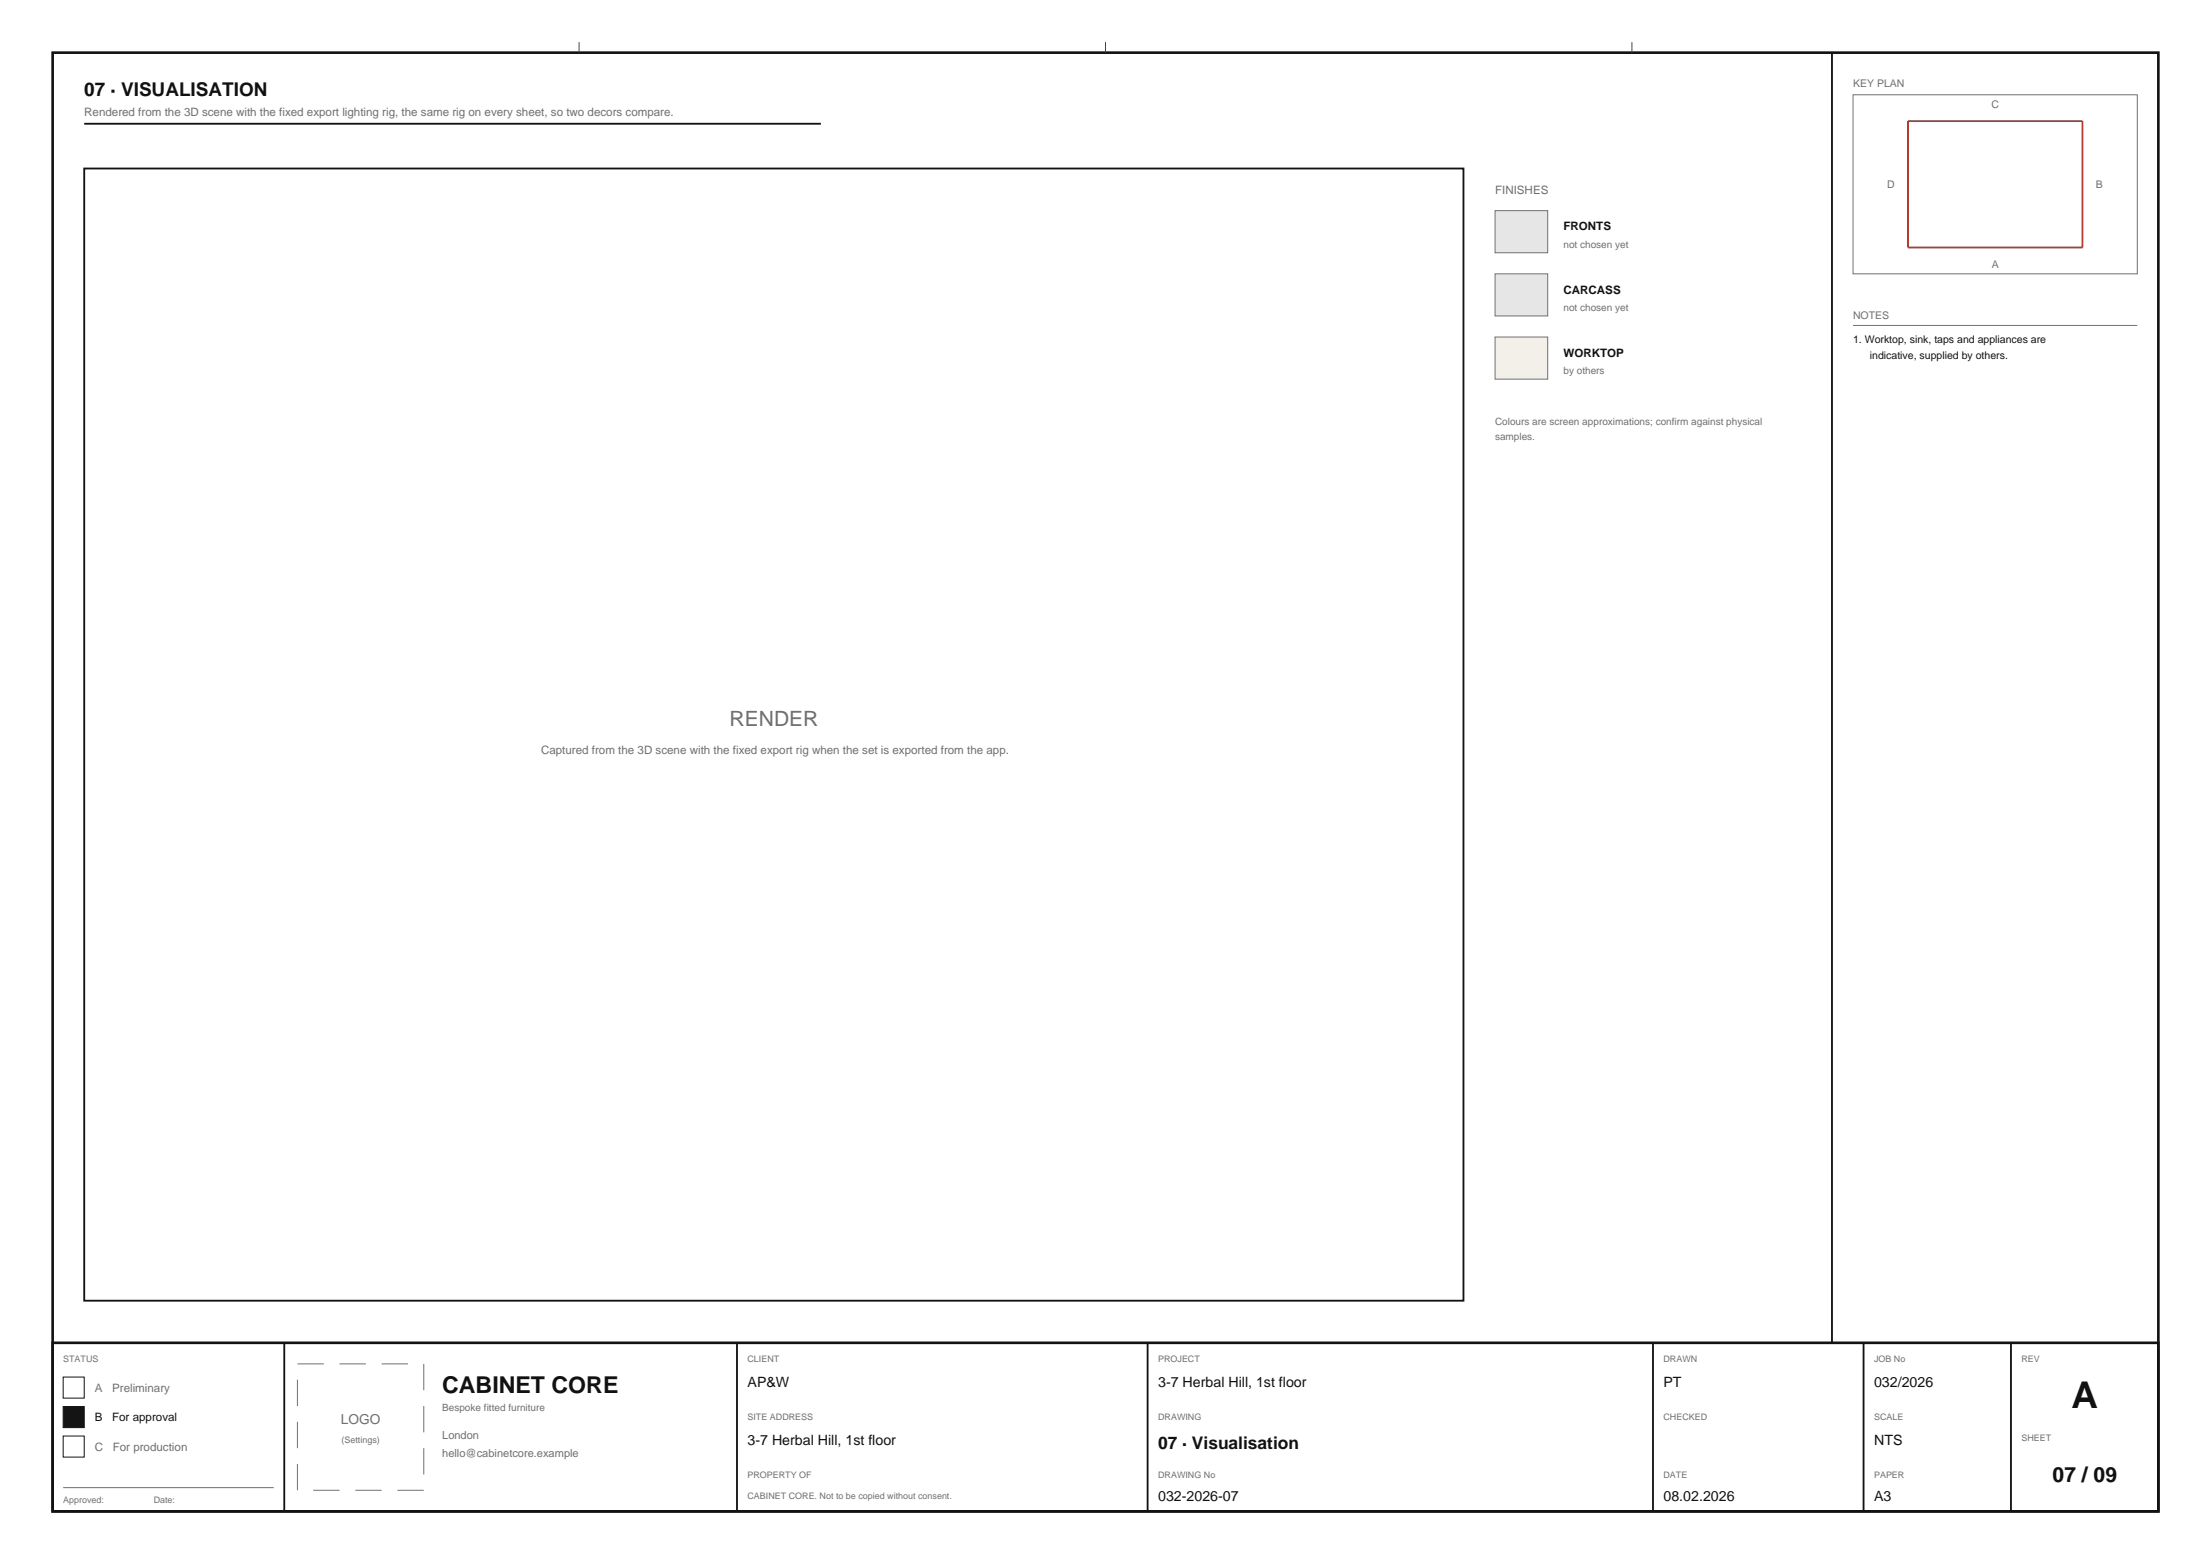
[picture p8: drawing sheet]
<svg xmlns="http://www.w3.org/2000/svg" width="420mm" height="297mm" viewBox="0 0 420 297" stroke-linecap="round" stroke-linejoin="round" font-family="sans-serif">
<defs><g id="words">
<text font-size="7" fill="#111" x="393.5" y="267.4">A</text>
<text font-size="4.4" fill="#111" x="84" y="264.5">CABINET CORE</text>
<text font-size="4" fill="#6f6f6f" x="138.6" y="137.9">RENDER</text>
<text font-size="4" fill="#111" x="389.9" y="281.4">07 / 09</text>
<text font-size="3.6" fill="#111" x="16" y="18.3">07 · VISUALISATION</text>
<text font-size="3.3" fill="#111" x="220" y="275.2">07 · Visualisation</text>
<g font-size="2.7" fill="#111">
<text x="142" y="263.4">AP&amp;W</text>
<text x="220" y="263.4">3-7 Herbal Hill, 1st floor</text>
<text x="316" y="263.4">PT</text>
<text x="356" y="263.4">032/2026</text>
<text x="142" y="274.4">3-7 Herbal Hill, 1st floor</text>
<text x="356" y="274.4">NTS</text>
<text x="220" y="284.9">032-2026-07</text>
<text x="316" y="284.9">08.02.2026</text>
<text x="356" y="284.9">A3</text>
</g>
<text font-size="2.6" fill="#6f6f6f" x="64.7" y="270.4">LOGO</text>
<g font-size="2.2" fill="#6f6f6f">
<text x="16" y="22">Rendered from the 3D scene with the fixed export lighting rig, the same rig on every sheet, so two decors compare.</text>
<text x="284" y="36.8">FINISHES</text>
<text x="102.8" y="143.3">Captured from the 3D scene with the fixed export rig when the set is exported from the app.</text>
<text x="18" y="264.3">A</text>
<text x="21.3" y="264.3">Preliminary</text>
<text x="18" y="275.5">C</text>
<text x="21.4" y="275.5">For production</text>
</g>
<g font-size="2.2" fill="#111">
<text x="297" y="43.8">FRONTS</text>
<text x="297" y="55.8">CARCASS</text>
<text x="297" y="67.8">WORKTOP</text>
<text x="18" y="269.9">B</text>
<text x="21.3" y="269.9">For approval</text>
</g>
<g font-size="2.1" fill="#6f6f6f">
<text x="84" y="273.2">London</text>
<text x="84" y="276.6">hello@cabinetcore.example</text>
</g>
<g font-size="2" fill="#6f6f6f">
<text x="352" y="16.5">KEY PLAN</text>
<text x="378.3" y="20.5">C</text>
<text x="358.5" y="35.7">D</text>
<text x="398.1" y="35.7">B</text>
<text x="378.3" y="50.9">A</text>
<text x="352" y="60.5">NOTES</text>
</g>
<g font-size="2" fill="#111">
<text x="352" y="65.1">1. Worktop, sink, taps and appliances are</text>
<text x="355.2" y="68.2">indicative, supplied by others.</text>
</g>
<g font-size="1.9" fill="#6f6f6f">
<text x="297" y="47.1">not chosen yet</text>
<text x="297" y="59.1">not chosen yet</text>
<text x="297" y="71.1">by others</text>
<text x="284" y="80.7">Colours are screen approximations; confirm against physical</text>
<text x="284" y="83.6">samples.</text>
<text x="84" y="267.9">Bespoke fitted furniture</text>
</g>
<g font-size="1.7" fill="#6f6f6f">
<text x="12" y="258.6">STATUS</text>
<text x="142" y="258.6">CLIENT</text>
<text x="220" y="258.6">PROJECT</text>
<text x="316" y="258.6">DRAWN</text>
<text x="356" y="258.6">JOB No</text>
<text x="384" y="258.6">REV</text>
<text x="142" y="269.6">SITE ADDRESS</text>
<text x="220" y="269.6">DRAWING</text>
<text x="316" y="269.6">CHECKED</text>
<text x="356" y="269.6">SCALE</text>
<text x="64.9" y="274.1">(Settings)</text>
<text x="384" y="273.6">SHEET</text>
<text x="142" y="280.6">PROPERTY OF</text>
<text x="220" y="280.6">DRAWING No</text>
<text x="316" y="280.6">DATE</text>
<text x="356" y="280.6">PAPER</text>
<text x="12" y="285.4">Approved:</text>
<text x="29.2" y="285.4">Date:</text>
<text x="142" y="284.6">CABINET CORE. Not to be copied without consent.</text>
</g>
</g></defs>
<path d="M16 32h262v215h-262z" fill="none" stroke="#121212" stroke-width=".35"/>
<g fill="#e6e6e6" stroke="#707070" stroke-width=".19">
<path d="M284 40h10v8h-10z"/>
<path d="M284 52h10v8h-10z"/>
</g>
<path d="M284 64h10v8h-10z" fill="#f2f0e8" stroke="#707070" stroke-width=".19"/>
<path d="M10 10h400v277h-400zM10 255h400v32h-400z" fill="none" stroke="#121212" stroke-width=".5"/>
<path d="M110 8v2M210 8v2M310 8v2" fill="none" stroke="#454545" stroke-width=".19"/>
<path d="M348 10v245M54 255v32M140 255v32M218 255v32M314 255v32M354 255v32M382 255v32" fill="none" stroke="#121212" stroke-width=".35"/>
<path d="M12 261.5h4v4h-4z" fill="none" stroke="#121212" stroke-width=".19"/>
<path d="M12 267.1h4v4h-4z" fill="#141414" stroke="#121212" stroke-width=".19"/>
<path d="M12 272.7h4v4h-4z" fill="none" stroke="#121212" stroke-width=".19"/>
<path d="M352 18h54v34h-54zM352 61.8h54M12 282.5h40" fill="none" stroke="#707070" stroke-width=".19"/>
<path d="M56.5 259h24v24h-24z" fill="none" stroke="#707070" stroke-width=".19" stroke-dasharray="5 3" stroke-linecap="butt"/>
<path d="M362.4 23h33.2v24h-33.2z" fill="none" stroke="#bf382b" stroke-width=".35"/>
<path d="M16 23.5h139.9" fill="none" stroke="#121212" stroke-width=".35"/>
<use href="#words"/>
</svg>
